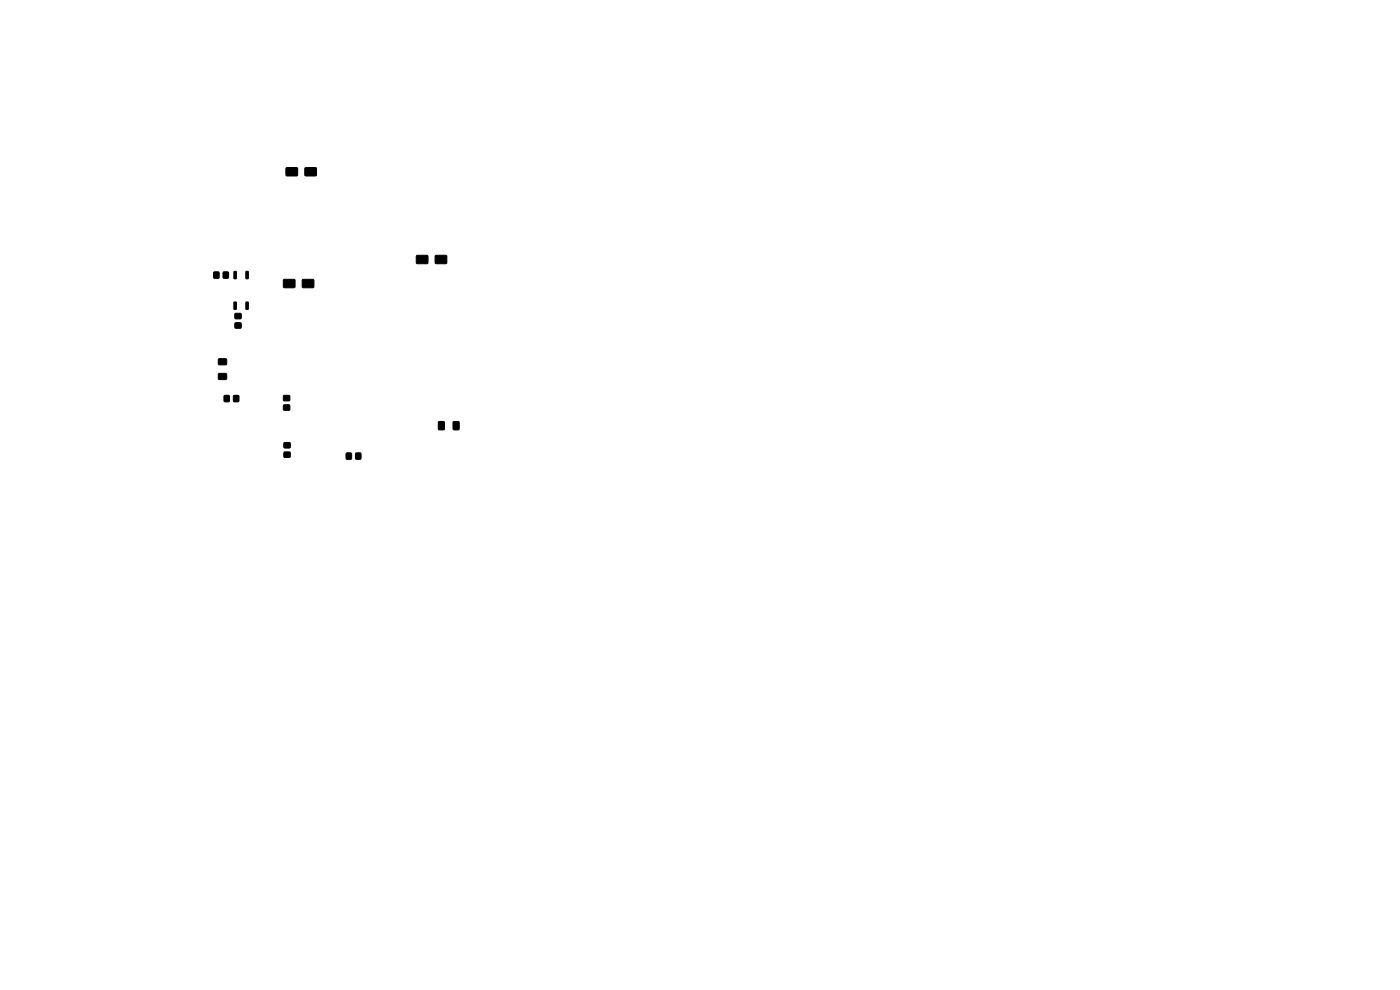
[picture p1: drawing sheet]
<svg xmlns="http://www.w3.org/2000/svg" width="297mm" height="210mm" viewBox="0 0 297 210" stroke-linecap="round" stroke-linejoin="round" font-family="sans-serif">
<g fill="#000" stroke="#000" stroke-width=".21">
<path d="M60.7 35.6h2.4v1.7h-2.4zM64.7 35.6h2.4v1.7h-2.4zM45.4 57.7h1v1.3h-1zM47.4 57.7h1v1.3h-1zM49.6 57.6h.5v1.5h-.5zM52.2 57.6h.5l-.1 1.5h-.4zM60.2 59.3h2.3v1.7h-2.3zM64.2 59.3h2.3v1.7h-2.3zM88.4 54.2h2.3v1.7h-2.3zM92.4 54.2h2.3v1.7h-2.3zM46.4 76.1h1.6v1.2h-1.6zM49.6 64.1h.5v1.5h-.5z"/>
<path d="M49.9 68.5h1.2v1.1h-1.2zM49.9 66.5h1.2v1.1h-1.2zM52.2 64.1h.5l-.1 1.5h-.4zM46.4 79.3h1.6v1.2h-1.6zM47.6 83.9h1v1.3h-1zM49.6 83.9h1v1.3h-1zM60.2 85.9h1.2v1.1h-1.2zM60.2 83.9h1.2v1.1h-1.2zM60.3 95.9h1.2v1.1h-1.2zM60.3 93.9h1.2v1.1h-1.2zM73.5 96.1h1v1.3h-1zM75.5 96.1h1v1.3h-1z"/>
<path d="M93 89.5h1.2v1.6h-1.2zM96.2 89.5h1.2v1.6h-1.2z"/>
</g>
</svg>
